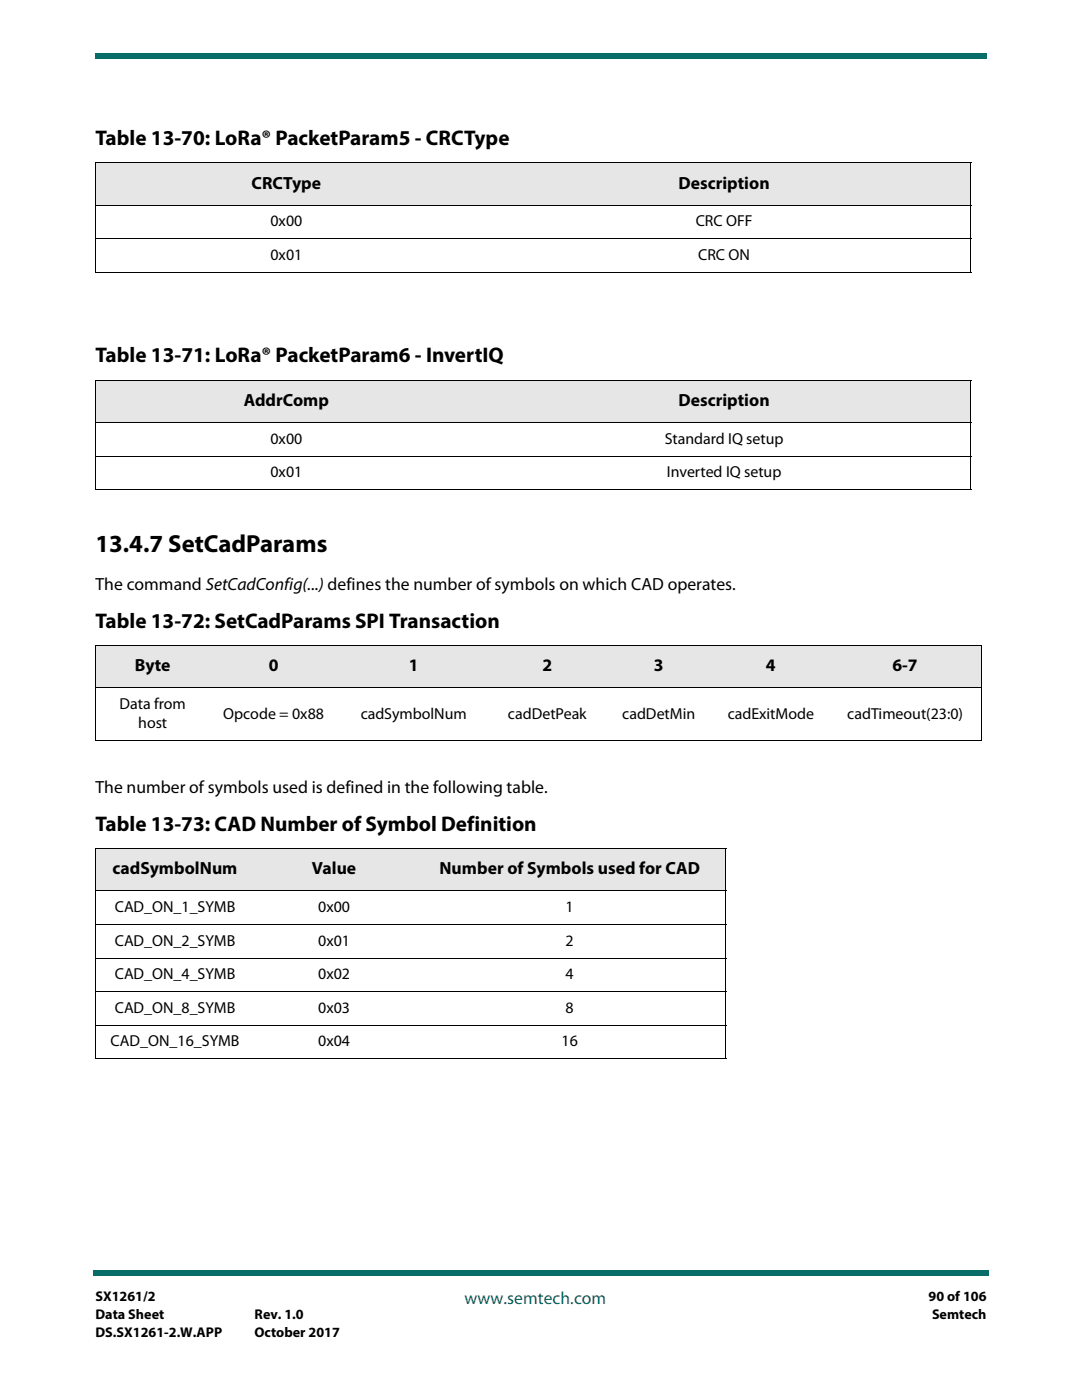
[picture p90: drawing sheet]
<svg xmlns="http://www.w3.org/2000/svg" width="216mm" height="279mm" viewBox="0 0 216 279" stroke-linecap="round" stroke-linejoin="round" font-family="sans-serif">
<defs><g id="words">
<text font-size="4.9" x="19" y="110.2">13.4.7 SetCadParams</text>
<g font-size="4.2">
<text x="19" y="28.9">Table 13-70: LoRa® PacketParam5 - CRCType</text>
<text x="19" y="72.3">Table 13-71: LoRa® PacketParam6 - InvertIQ</text>
<text x="19" y="125.2">Table 13-72: SetCadParams SPI Transaction</text>
<text x="19" y="165.8">Table 13-73: CAD Number of Symbol Definition</text>
</g>
<g font-size="3.5">
<text x="50.2" y="37.6">CRCType</text>
<text x="135.4" y="37.6">Description</text>
<text x="48.6" y="81">AddrComp</text>
<text x="135.4" y="81">Description</text>
<text x="19" y="117.7">The command SetCadConfig(...)defines the number of symbols on which CAD operates.</text>
<text x="26.9" y="133.9">Byte</text>
<text x="53.6" y="133.9">0</text>
<text x="81.6" y="133.9">1</text>
<text x="108.2" y="133.9">2</text>
<text x="130.5" y="133.9">3</text>
<text x="152.8" y="133.9">4</text>
<text x="178.1" y="133.9">6-7</text>
<text x="19" y="158.3">The number of symbols used is defined in the following table.</text>
<text x="22.5" y="174.5">cadSymbolNum</text>
<text x="62.3" y="174.5">Value</text>
<text x="87.7" y="174.5">Number of Symbols used for CAD</text>
</g>
<text font-size="3.5" fill="#086d68" x="92.7" y="260.2">www.semtech.com</text>
<g font-size="3.2">
<text x="54" y="45.1">0x00</text>
<text x="138.8" y="45.1">CRC OFF</text>
<text x="54" y="51.9">0x01</text>
<text x="139.3" y="51.9">CRC ON</text>
<text x="54" y="88.5">0x00</text>
<text x="132.6" y="88.5">Standard IQ setup</text>
<text x="54" y="95.2">0x01</text>
<text x="133.1" y="95.2">Inverted IQ setup</text>
<text x="23.9" y="141.5">Data from</text>
<text x="44.6" y="143.4">Opcode = 0x88</text>
<text x="72" y="143.4">cadSymbolNum</text>
<text x="101.4" y="143.4">cadDetPeak</text>
<text x="124.1" y="143.4">cadDetMin</text>
<text x="145.2" y="143.4">cadExitMode</text>
<text x="169.1" y="143.4">cadTimeout(23:0)</text>
<text x="27.6" y="145.4">host</text>
<text x="22.9" y="182">CAD_ON_1_SYMB</text>
<text x="63.5" y="182">0x00</text>
<text x="112.9" y="182">1</text>
<text x="22.9" y="188.7">CAD_ON_2_SYMB</text>
<text x="63.5" y="188.7">0x01</text>
<text x="112.9" y="188.7">2</text>
<text x="22.9" y="195.4">CAD_ON_4_SYMB</text>
<text x="63.5" y="195.4">0x02</text>
<text x="112.9" y="195.4">4</text>
<text x="22.9" y="202.1">CAD_ON_8_SYMB</text>
<text x="63.5" y="202.1">0x03</text>
<text x="112.9" y="202.1">8</text>
<text x="22.1" y="208.9">CAD_ON_16_SYMB</text>
<text x="63.5" y="208.9">0x04</text>
<text x="112.1" y="208.9">16</text>
</g>
<g font-size="2.8">
<text x="19" y="259.7">SX1261/2</text>
<text x="19" y="263.2">Data Sheet</text>
<text x="50.8" y="263.2">Rev. 1.0</text>
<text x="185.3" y="259.7">90 of 106</text>
<text x="186" y="263.2">Semtech</text>
<text x="19" y="266.7">DS.SX1261-2.W.APP</text>
<text x="50.8" y="266.7">October 2017</text>
</g>
</g></defs>
<g fill="#086d68">
<path d="M18.5 253.5h.5v1h-.5z"/>
<path d="M19 253.5h178.4v1h-178.4z"/>
</g>
<path d="M19 6.4h177.8v9.5h-177.8z" fill="#fff"/>
<g fill="#086d68">
<path d="M19 10.6v1z"/>
<path d="M19 10.6h177.8v1h-177.8z"/>
</g>
<g fill="#e6e6e6">
<path d="M19 32.4h76.2v8.5h-76.2z"/>
<path d="M95.2 32.4h98.5v8.5h-98.5z"/>
<path d="M19 75.8h76.2v8.5h-76.2z"/>
<path d="M95.2 75.8h98.5v8.5h-98.5z"/>
<path d="M19 128.8h22.9v8.4h-22.9z"/>
<path d="M41.9 128.8h25.4v8.4h-25.4z"/>
<path d="M67.3 128.8h30.5v8.4h-30.5z"/>
<path d="M97.8 128.8h22.8v8.4h-22.8z"/>
<path d="M120.6 128.8h21.6v8.4h-21.6z"/>
<path d="M142.2 128.8h23.2v8.4h-23.2z"/>
<path d="M165.4 128.8h30.4v8.4h-30.4z"/>
<path d="M19 169.3h31.8v8.5h-31.8z"/>
<path d="M50.8 169.3h31.7v8.5h-31.7z"/>
<path d="M82.5 169.3h62.3v8.5h-62.3z"/>
</g>
<g fill="none" stroke="#000" stroke-width=".2">
<path d="M19 32.4h174.8M19 32.5v21.7M193.7 32.5v21.7M19 40.9h174.8M19 47.6h174.8M19 54.3h174.8M19 75.8h174.8M19 75.9v21.7M193.7 75.9v21.7M19 84.3h174.8M19 91h174.8M19 97.7h174.8"/>
<path d="M19 128.8h176.9M19 137.2h176.9M19 128.8v18.9M195.8 128.8v18.9M19 147.8h176.9M19 169.3h125.9M19 177.8h125.9M19 169.4v41.8M144.8 169.4v41.8M19 184.5h125.9M19 191.2h125.9M19 197.9h125.9"/>
<path d="M19 204.6h125.9M19 211.3h125.9"/>
</g>
<use href="#words"/>
</svg>
